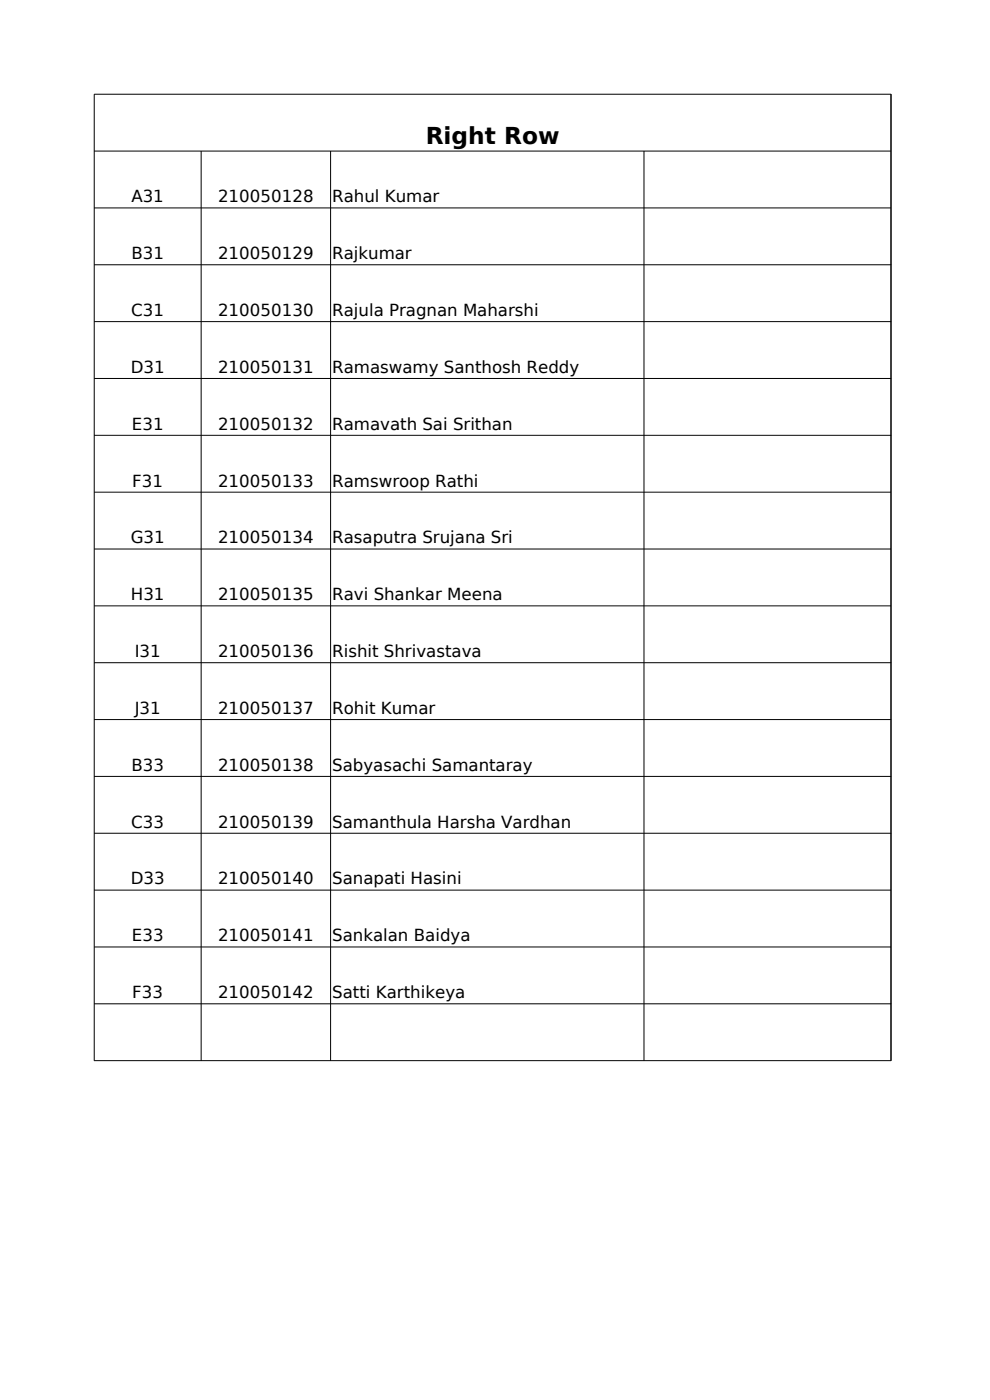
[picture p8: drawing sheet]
<svg xmlns="http://www.w3.org/2000/svg" width="210mm" height="297mm" viewBox="0 0 210 297" stroke-linecap="round" stroke-linejoin="round" font-family="sans-serif">
<defs><g id="words">
<text font-size="4.9" x="90.3" y="30.6">Right Row</text>
<g font-size="3.5">
<text x="27.9" y="42.9">A31</text>
<text x="46.2" y="42.9">210050128</text>
<text x="70.5" y="42.9">Rahul Kumar</text>
<text x="27.9" y="55">B31</text>
<text x="46.2" y="55">210050129</text>
<text x="70.5" y="55">Rajkumar</text>
<text x="27.8" y="67">C31</text>
<text x="46.2" y="67">210050130</text>
<text x="70.5" y="67">Rajula Pragnan Maharshi</text>
<text x="27.7" y="79.1">D31</text>
<text x="46.2" y="79.1">210050131</text>
<text x="70.5" y="79.1">Ramaswamy Santhosh Reddy</text>
<text x="28" y="91.2">E31</text>
<text x="46.2" y="91.2">210050132</text>
<text x="70.5" y="91.2">Ramavath Sai Srithan</text>
<text x="28.1" y="103.2">F31</text>
<text x="46.2" y="103.2">210050133</text>
<text x="70.5" y="103.2">Ramswroop Rathi</text>
<text x="27.7" y="115.3">G31</text>
<text x="46.2" y="115.3">210050134</text>
<text x="70.5" y="115.3">Rasaputra Srujana Sri</text>
<text x="27.8" y="127.4">H31</text>
<text x="46.2" y="127.4">210050135</text>
<text x="70.5" y="127.4">Ravi Shankar Meena</text>
<text x="28.6" y="139.4">I31</text>
<text x="46.2" y="139.4">210050136</text>
<text x="70.5" y="139.4">Rishit Shrivastava</text>
<text x="28.6" y="151.5">J31</text>
<text x="46.2" y="151.5">210050137</text>
<text x="70.5" y="151.5">Rohit Kumar</text>
<text x="27.9" y="163.5">B33</text>
<text x="46.2" y="163.5">210050138</text>
<text x="70.5" y="163.5">Sabyasachi Samantaray</text>
<text x="27.8" y="175.6">C33</text>
<text x="46.2" y="175.6">210050139</text>
<text x="70.5" y="175.6">Samanthula Harsha Vardhan</text>
<text x="27.7" y="187.6">D33</text>
<text x="46.2" y="187.6">210050140</text>
<text x="70.5" y="187.6">Sanapati Hasini</text>
<text x="28" y="199.7">E33</text>
<text x="46.2" y="199.7">210050141</text>
<text x="70.5" y="199.7">Sankalan Baidya</text>
<text x="28.1" y="211.8">F33</text>
<text x="46.2" y="211.8">210050142</text>
<text x="70.5" y="211.8">Satti Karthikeya</text>
</g>
</g></defs>
<g fill="none" stroke="#000" stroke-width=".21">
<path d="M20 20h169v205h-169zM20 32.1h169M42.7 32v193M70.1 32v193M136.6 32v193M20 44.1h169M20 56.2h169M20 68.2h169M20 80.3h169M20 92.4h169M20 104.4h169M20 116.5h169"/>
<path d="M20 128.5h169M20 140.6h169M20 152.7h169M20 164.7h169M20 176.8h169M20 188.8h169M20 200.9h169M20 213h169"/>
</g>
<use href="#words"/>
</svg>
